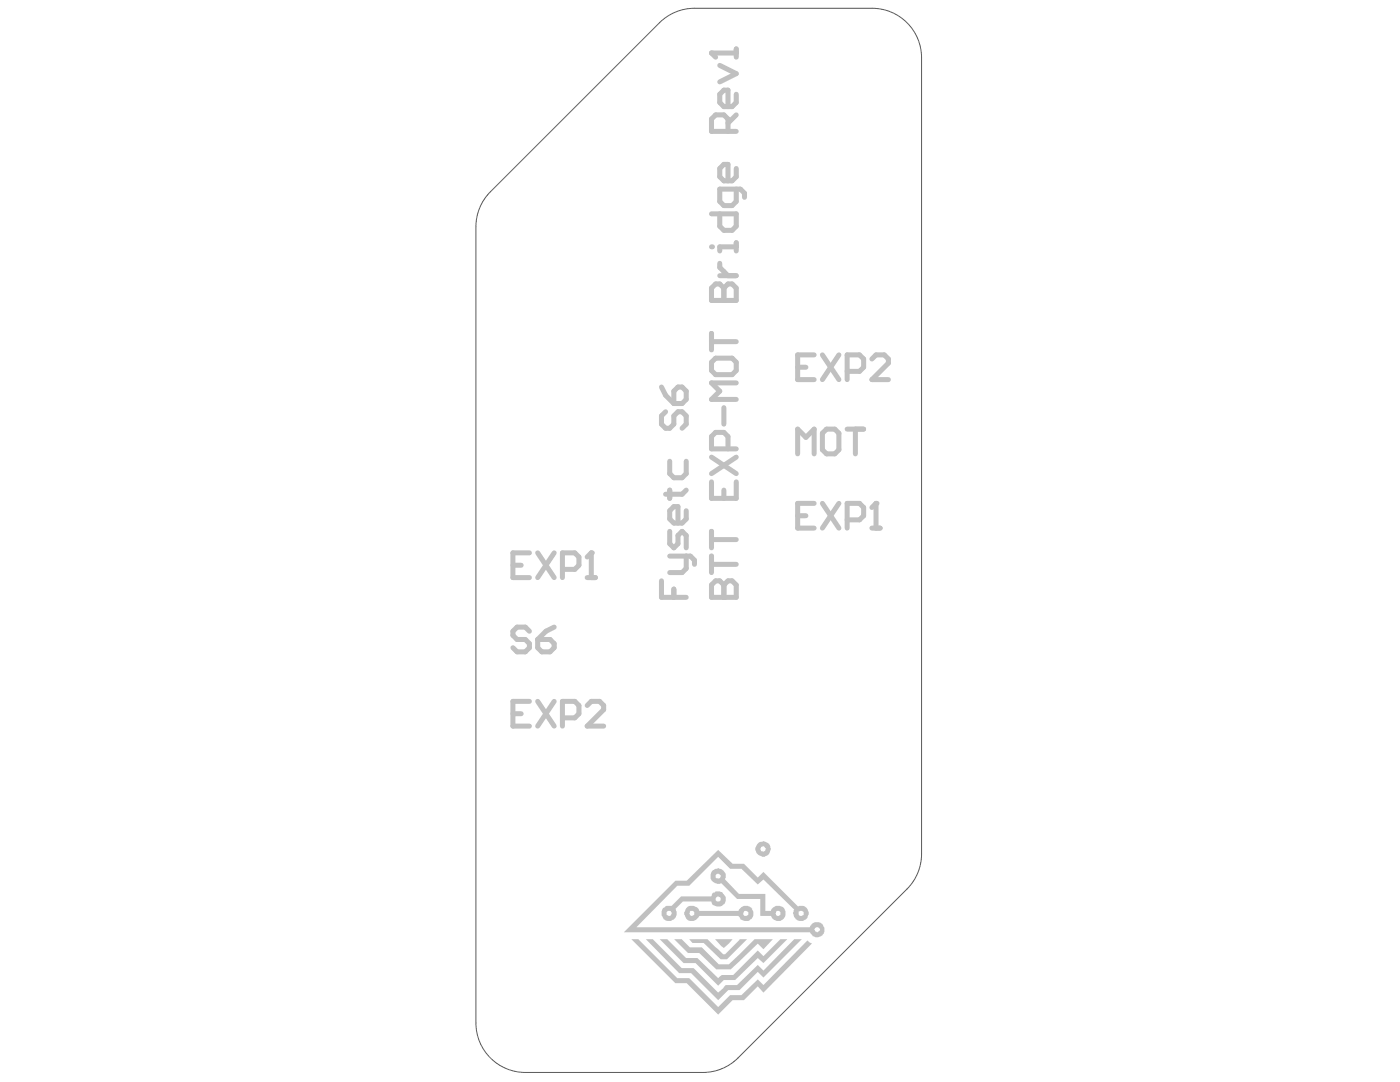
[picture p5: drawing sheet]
<svg xmlns="http://www.w3.org/2000/svg" width="279mm" height="216mm" viewBox="0 0 279 216" stroke-linecap="round" stroke-linejoin="round" font-family="sans-serif">
<path d="M151.9 169.1v.1a.45 .45 0 0 0 0 .6 .45 .45 0 0 0 .6 0h.1a.59 .59 0 0 0 .1-.6 .59 .59 0 0 0-.5-.4zM151.1 168.5a1.54 1.54 0 0 1 1.6-.5 1.51 1.51 0 0 1 .7 2.5v.1a1.58 1.58 0 0 1-1.9 .1 1.58 1.58 0 0 1-.6-1.7zM142.8 174.6v.1a.5 .5 0 0 0 .3 .6 .5 .5 0 0 0 .6-.2l.1-.2a.57 .57 0 0 0-.4-.5 .57 .57 0 0 0-.6 .2zM142.9 179a.54 .54 0 0 0 .4 .9 .54 .54 0 0 0 .5-.8l-.4-.1v-.1zM132.3 181.3a1.65 1.65 0 0 1 1.7-.5l1.9-1.9h6l.2-.4a1.61 1.61 0 0 1 1.5-.6 1.21 1.21 0 0 1 1 .7 1.48 1.48 0 0 1-.6 2.2 1.48 1.48 0 0 1-2.1-.9h-5.6l-1.5 1.5a1.54 1.54 0 0 1-1.2 2.4 1.54 1.54 0 0 1-1.4-2.3zM136.9 181.3a1.57 1.57 0 0 1 2.7 .5h7.7a1.58 1.58 0 0 1 2.2-.9 1.58 1.58 0 0 1 .7 2.1 1.57 1.57 0 0 1-2.5 .3l-.4-.5h-7.7a1.55 1.55 0 0 1-1.8 1 1.55 1.55 0 0 1-1.3-1.7zM159.4 181.9a.56 .56 0 0 0 .2 .8 .56 .56 0 0 0 .8-.3 .5 .5 0 0 0-.6-.6zM154.9 181.9v.1a.51 .51 0 0 0 0 .5 .51 .51 0 0 0 .5 .3 .54 .54 0 0 0 .3-.7 .54 .54 0 0 0-.7-.3zM148.5 181.9a.52 .52 0 0 0 0 .8 .52 .52 0 0 0 .8-.3 .52 .52 0 0 0-.5-.6zM137.6 182.3a.51 .51 0 0 0 1 0 .51 .51 0 0 0-1 0zM133 182a.51 .51 0 0 0 .1 .5 .51 .51 0 0 0 .4 .3h.3v-.2a.46 .46 0 0 0 .2-.5 .46 .46 0 0 0-.5-.3h-.2zM124.5 186l10.3-10.3h2.2l6.3-6.1 2.9 2.8h2.3l2.7 2.7 1.2-1.1 6.9 6.9a1.48 1.48 0 0 1 1.7 .3 1.48 1.48 0 0 1 .1 1.8 1.55 1.55 0 0 1-1.7 .7 1.55 1.55 0 0 1-1.1-1.4l.2-.8-6.1-6-1.2 1-3.2-3.1h-2.3l-2.4-2.4-5.7 5.7h-2.4l-8.2 8.3h34.6a1.38 1.38 0 0 1 1.7-1 1.51 1.51 0 0 1 .9 2.5 1.51 1.51 0 0 1-2.6-.5zM142.1 173.9l.1-.2a1.51 1.51 0 0 1 1.5-.3 1.6 1.6 0 0 1 1.1 1.8h-.1v.3l2.8 2.9h5.2v3.4h1.2a1.52 1.52 0 0 1 1.8-1 1.52 1.52 0 0 1 1.1 1.7 1.52 1.52 0 0 1-1.6 1.3 1.32 1.32 0 0 1-1.3-1h-2.2v-3.4h-4.6l-3.1-3.2a1.58 1.58 0 0 1-1.9-.4 1.58 1.58 0 0 1 0-1.9zM162.7 185.1a.51 .51 0 0 0 .1 .8 .51 .51 0 0 0 .7-.3h.2a.6 .6 0 0 0-.4-.6 .6 .6 0 0 0-.6 .1zM142.7 187.4h3.5l-1.7 1.8zM137.6 187.4h3.6l3.1 3h.4l2.9-3h1.5l-4 4h-1.3l-3.4-3.2h-2.2zM131.7 187.4h1.5l3.7 3.8h2.3l4.1 4 .8-.6h2.2l4.9-4.9 1.2 1.1 3.3-3.4h1.4l-4.7 4.8-1.2-1-4.5 4.4h-2.2l-1.2 1.1-4.5-4.5h-2.4zM134.5 187.4h1.5l1.7 1.6h2.4l3.3 3.4h2.1l5.1-5h3.6l-1.8 2-1.2-1.1-5.4 5.1h-2.9l-3.3-3.2h-2.3zM128.9 187.4h1.4l5.7 5.8h2.4l4.9 4.9 1.5-1.5h2.3l4.1-4.1 1.2 1.2 6.1-6.3h1.5l-7.6 7.7-1.2-1.2-3.6 3.7h-2.3l-2 2-5.4-5.4h-2.4zM126 187.4h1.4l7.8 7.8h2.4l5.7 5.8 2.4-2.4h2.3l3.2-3.2 1.2 1.2 8.7-8.9 .9 .6-9.6 9.8-1.2-1.3-2.7 2.8h-2.3l-2.9 2.9-6.3-6.3h-2.2z" fill="#c0c0c0"/>
<path d="M159.2 102.9h1.6M162.5 100.4h-3.3v5h3.3M164.1 100.4l3.3 5M167.4 100.4l-3.3 5M169.1 103.7h2.4l.9-.8v-1.6l-.9-.9h-2.4v5M174 105.4h1.7M174.8 100.4v5" fill="none" stroke="#c0c0c0" stroke-width="1"/>
<circle cx="174.8" cy="100.4" r=".5" fill="#c0c0c0"/>
<g fill="none" stroke="#c0c0c0" stroke-width="1">
<path d="M159.2 73.3h1.6M162.5 70.8h-3.3v4.9h3.3M164.1 70.8l3.3 4.9M167.4 70.8l-3.3 4.9M169.1 74.1h2.4l.9-.8v-1.7l-.9-.8h-2.4v4.9M174 71.6l.8-.8h1.7l.8 .8v.9l-3.3 3.2h3.3M159.2 90.6v-5l1.6 1.7 1.7-1.7v5M164.1 86.5l.9-.9h1.6l.8 .9v3.2l-.8 .9h-1.6l-.9-.9zM169.1 85.6h3.3M170.7 85.6v5M102.4 112.8h1.6M105.7 110.3h-3.3v5h3.3"/>
<path d="M107.3 110.3l3.3 5M110.6 110.3l-3.3 5M112.2 113.6h2.5l.8-.8v-1.7l-.8-.8h-2.5v5M117.2 115.3h1.6M118 110.3v5M174.8 100.4l-.8 .9M105.7 139.9h-3.3v5h3.3M107.3 139.9l3.3 5M110.6 139.9l-3.3 5M102.4 142.4h1.6M112.2 143.2h2.5l.8-.8v-1.6l-.8-.9h-2.5v5M117.2 140.8l.8-.9h1.7l.8 .9v.8l-3.3 3.3h3.3"/>
</g>
<circle cx="118" cy="110.3" r=".5" fill="#c0c0c0"/>
<g fill="none" stroke="#c0c0c0" stroke-width="1">
<path d="M132 77.2l.8 1.7 1.7 1.6M134.5 78.1l.8-.9h.8l.8 .9v1.6l-.8 .8h-1.6zM132.8 82.2l-.8 .8v1.6l.8 .9h.9l.8-.9v-1.6l.8-.8h.8l.8 .8v1.6l-.8 .9M133.7 92v2.5l.8 .8h1.6l.8-.8v-2.5M133.7 97.8v1.6M136.9 97.8l-.8 .8h-3.3M118 110.3l-.8 .8M132 115.9v3.3h4.9M133.7 106v2.5l.8 .8 .8-.8v-1.7l.8-.8 .8 .8v2.5M133.7 111h4.1l.8 .8v.8M134.5 117.5v1.7M136.9 111v2.4l-.8 .9h-2.4"/>
<path d="M136.9 101.9v1.7l-.8 .8h-1.6l-.8-.8v-1.7l.8-.8h.8v3.3M142 119.2h4.9v-2.5l-.8-.8h-.8l-.8 .8v2.5M105.7 126l-.9-.9h-1.6l-.8 .9v.8l.8 .8h1.6l.9 .8v.8l-.9 .9h-1.6l-.8-.9M107.3 127.6h2.5l.8 .8v.8l-.8 .9h-1.7l-.8-.9zM110.6 125.1l-1.6 .9-1.7 1.6"/>
</g>
<circle cx="144.5" cy="119.2" r=".5" fill="#c0c0c0"/>
<g fill="none" stroke="#c0c0c0" stroke-width="1">
<path d="M142 59.9h4.9v-2.4l-.8-.8h-.8l-.8 .8v2.4M142 66.5v3.3M142 72.3l.8-.8h3.3l.8 .8v1.6l-.8 .9h-3.3l-.8-.9zM142 68.2h4.9M146.9 76.4h-4.9l1.6 1.7-1.6 1.6h4.9M142 96.2v3.2h4.9v-3.2M142 91.2l4.9 3.3M144.5 81.3v3.3M144.5 97.8v1.6M145.3 89.6v-2.5l-.8-.8h-1.7l-.8 .8v2.5h4.9M146.9 91.2l-4.9 3.3M142 119.2v-2.5l.8-.8h.8l.9 .8v2.5"/>
<path d="M142 106v3.3M142 111v3.3M142 112.6h4.9M142 107.7h4.9"/>
</g>
<circle cx="144.5" cy="59.9" r=".5" fill="#c0c0c0"/>
<path d="M142 59.9v-2.4l.8-.8h.8l.9 .8v2.4M143.6 55h3.3M143.6 52.5v.9l1.7 1.6M146.9 49.3h-3.3v.8M146.9 48.4v1.7" fill="none" stroke="#c0c0c0" stroke-width="1"/>
<circle cx="142" cy="49.3" r=".5" fill="#c0c0c0"/>
<path d="M142 10.6h4.9M143.6 13.1l3.3 1.6-3.3 1.6M146.9 9.8v1.6M146.9 18.8v1.7l-.8 .8h-1.6l-.9-.8v-1.7l.9-.8h.8v3.3M145.3 26.2v-2.5l-.8-.8h-1.7l-.8 .8v2.5h4.9M146.9 33.6v1.7l-.8 .8h-1.6l-.9-.8v-1.7l.9-.8h.8v3.3M146.9 37.7v2.5l-.8 .8h-1.6l-.9-.8v-2.5h4.2l.8 .9v.8M146.9 22.9l-1.6 1.7M142 42.7h4.9v2.4l-.8 .9h-1.6l-.9-.9v-2.4" fill="none" stroke="#c0c0c0" stroke-width="1"/>
<circle cx="142" cy="10.6" r=".5" fill="#c0c0c0"/>
<path d="M142 10.6l.8 .8" fill="none" stroke="#c0c0c0" stroke-width="1"/>
<path d="M97.9 38.3l33.7-33.8a9.9 9.9 0 0 1 7-2.9h35.4a9.9 9.9 0 0 1 9.9 9.9v158.9a9.9 9.9 0 0 1-2.9 7l-33.7 33.7a9.9 9.9 0 0 1-7 2.9h-35.4a9.9 9.9 0 0 1-9.9-9.9v-158.9a9.9 9.9 0 0 1 2.9-6.9z" fill="none" stroke="#5a5a5a" stroke-width=".2"/>
</svg>
